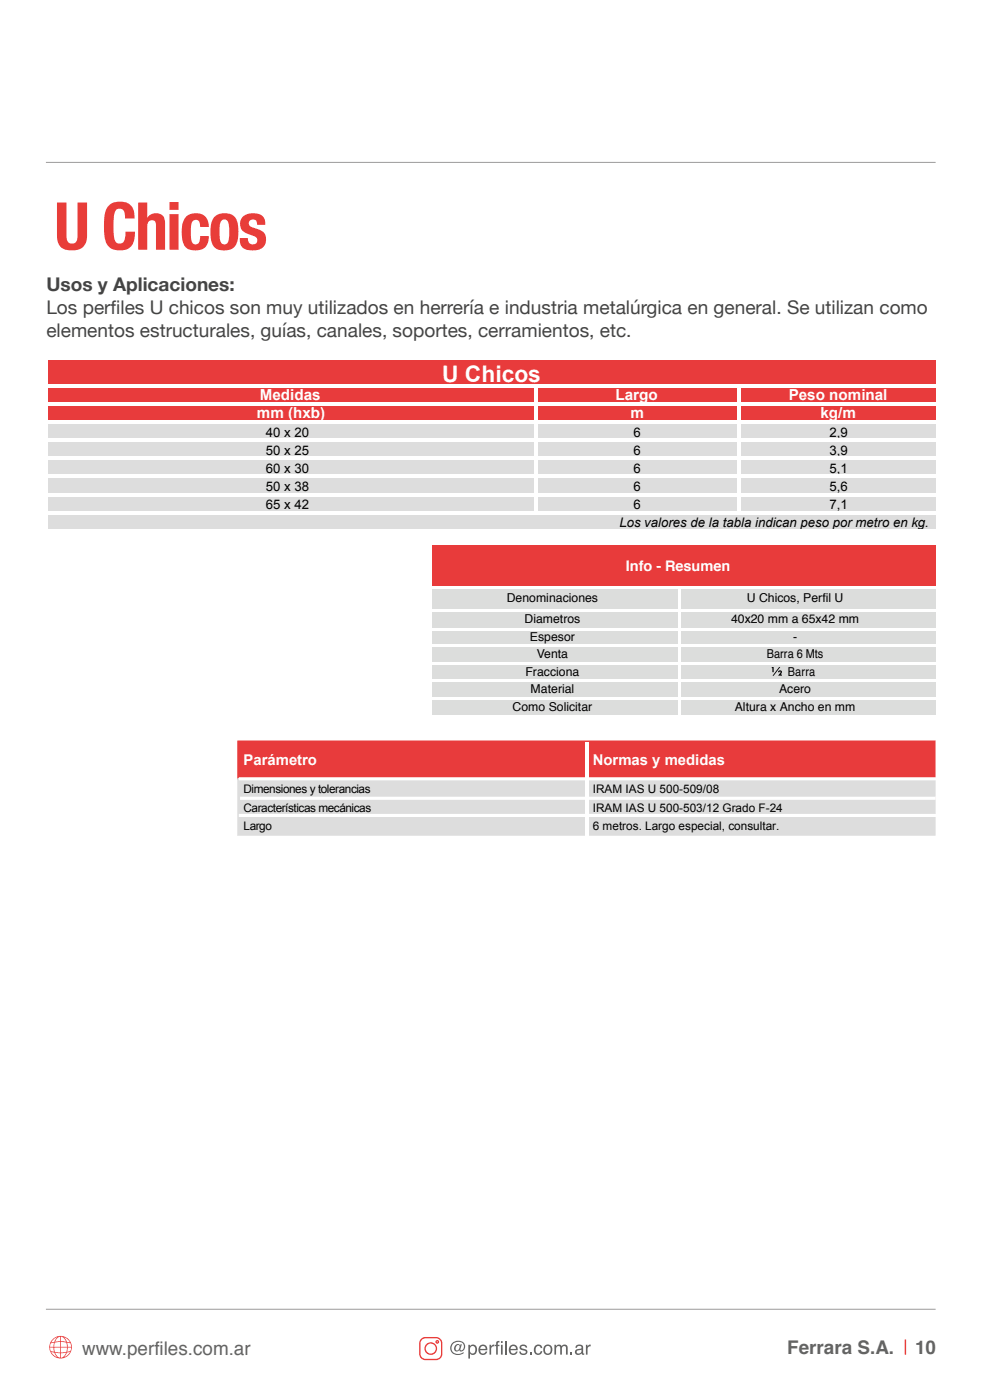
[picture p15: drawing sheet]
<svg xmlns="http://www.w3.org/2000/svg" width="210mm" height="297mm" viewBox="0 0 210 297" stroke-linecap="round" stroke-linejoin="round" font-family="sans-serif">
<defs><g id="words">
<text font-size="14" fill="#e83d39" x="11.5" y="53">U Chicos</text>
<text font-size="4.8" fill="#fff" x="93.8" y="80.9">U Chicos</text>
<g font-size="4" fill="#444">
<text x="9.8" y="61.8">Usos y Aplicaciones:</text>
<text x="9.8" y="66.6">Los perfiles U chicos son muy utilizados en herrería e industria metalúrgica en general. Se utilizan como</text>
<text x="9.8" y="71.4">elementos estructurales, guías, canales, soportes, cerramientos, etc.</text>
</g>
<g font-size="4" fill="#646463">
<text x="17.4" y="287.4">www.perfiles.com.ar</text>
<text x="167" y="287.2">Ferrara S.A.</text>
<text x="194.1" y="287.2">10</text>
</g>
<g font-size="3.2" fill="#fff">
<text x="54.5" y="88.8">mm (hxb)</text>
<text x="55.1" y="84.9">Medidas</text>
<text x="130.6" y="84.9">Largo</text>
<text x="133.8" y="88.8">m</text>
<text x="167.3" y="84.9">Peso nominal</text>
<text x="174" y="88.8">kg/m</text>
<text x="51.7" y="162.2">Parámetro</text>
<text x="125.8" y="162.2">Normas y medidas</text>
</g>
<text font-size="3.1" fill="#fff" x="132.7" y="121">Info - Resumen</text>
<text font-size="3" fill="#1d1d1b" x="76.5" y="287.5">https://www.instagram.com/perfiles.com.ar</text>
<g font-size="2.8">
<text x="56.4" y="92.6">40 x 20</text>
<text x="134.4" y="92.6">6</text>
<text x="175.9" y="92.6">2,9</text>
<text x="56.4" y="100.3">60 x 30</text>
<text x="56.4" y="96.4">50 x 25</text>
<text x="134.4" y="100.3">6</text>
<text x="134.4" y="96.4">6</text>
<text x="175.9" y="100.3">5,1</text>
<text x="175.9" y="96.4">3,9</text>
<text x="56.4" y="108">65 x 42</text>
<text x="56.4" y="104.1">50 x 38</text>
<text x="134.4" y="108">6</text>
<text x="134.4" y="104.1">6</text>
<text x="175.9" y="108">7,1</text>
<text x="175.9" y="104.1">5,6</text>
<text x="131.4" y="111.8">Los valores de la tabla indican peso por metro en kg.</text>
</g>
<g font-size="2.6">
<text x="107.5" y="127.7">Denominaciones</text>
<text x="158.4" y="127.7">U Chicos, Perfil U</text>
<text x="111.3" y="132.1">Diametros</text>
<text x="112.4" y="135.9">Espesor</text>
<text x="155.1" y="132.1">40x20 mm a 65x42 mm</text>
<text x="168.2" y="135.9">-</text>
<text x="111.5" y="143.4">Fracciona</text>
<text x="113.9" y="139.6">Venta</text>
<text x="162.6" y="139.6">Barra 6 Mts</text>
<text x="167.1" y="143.3">Barra</text>
<text x="112.5" y="147.1">Material</text>
<text x="165.3" y="147.1">Acero</text>
<text x="108.7" y="150.8">Como Solicitar</text>
<text x="155.9" y="150.8">Altura x Ancho en mm</text>
</g>
<g font-size="2.5">
<text x="51.7" y="168.2">Dimensiones y tolerancias</text>
<text x="51.7" y="172.2">Características mecánicas</text>
<text x="125.8" y="168.2">IRAM IAS U 500-509/08</text>
<text x="125.8" y="172.2">IRAM IAS U 500-503/12 Grado F-24</text>
<text x="51.7" y="176.1">Largo</text>
<text x="125.8" y="176.1">6 metros. Largo especial, consultar.</text>
</g>
</g></defs>
<path d="M9.7 34.5h188.8M9.7 277.8h188.8" fill="none" stroke="#9c9b9b" stroke-width=".21"/>
<path d="M192.1 284.2v3.2" fill="none" stroke="#e83d39" stroke-width=".21"/>
<path d="M192.1 284.2v3.2" fill="none" stroke="#e83d39" stroke-width=".3"/>
<path d="M9.7 75.6h189.6v14.3h-189.6z" fill="#e83b3c"/>
<path d="M9.7 89.6h189.6v23.3h-189.6z" fill="#ddd"/>
<g fill="#fff">
<path d="M9.4 75.6h.7v37.3h-.7z"/>
<path d="M198.6 76.3h.7v36.6h-.7z"/>
<path d="M113.3 82.2h.6v26.9h-.6z"/>
<path d="M156.4 82.2h.7v26.9h-.7z"/>
<path d="M10.1 75.6h189.2v.7h-189.2z"/>
<path d="M10.1 81.6h189.2v.6h-189.2z"/>
<path d="M10.1 85.4h189.2v.7h-189.2z"/>
<path d="M10.1 89.3h189.2v.6h-189.2z"/>
<path d="M10.1 93.1h189.2v.6h-189.2z"/>
<path d="M10.1 96.9h189.2v.7h-189.2z"/>
<path d="M10.1 100.8h189.2v.6h-189.2z"/>
<path d="M10.1 104.6h189.2v.6h-189.2z"/>
<path d="M10.1 108.4h189.2v.7h-189.2z"/>
<path d="M10.1 112.3h189.2v.6h-189.2z"/>
</g>
<g fill="#646463">
<path d="M103.8 285.3h.4v.3l.3-.3 .3-.1v.4a.54 .54 0 0 0-.6 .6v1.2h-.4z"/>
<path d="M105.3 284.6l.6-.1v.3h-.2l-.1 .2v.3h.3v.3h-.3v1.8h-.4v-1.8h-.2v-.3h.2z"/>
<path d="M96.9 285.4a.54 .54 0 0 0-.3 .6 .54 .54 0 0 0 .5 .5 .66 .66 0 0 0 .1-1.2zM95.9 284.9a1.52 1.52 0 0 1 1.7-.5 1.52 1.52 0 0 1 1 1.5 .67 .67 0 0 1-.4 .7 .67 .67 0 0 1-.8-.2v-.1a.63 .63 0 0 1-.9 .3 .63 .63 0 0 1-.1-1 .6 .6 0 0 1 .6-.5 .6 .6 0 0 1 .6 .4l.1-.3h.3l-.3 1.2a.48 .48 0 0 0 .5 0 .48 .48 0 0 0 .2-.5 1.22 1.22 0 0 0-.7-1.2 1.22 1.22 0 0 0-1.4 .2 1.35 1.35 0 0 0-.2 1.9 1.35 1.35 0 0 0 1.8 .3l.4-.2 .1 .1a1.64 1.64 0 0 1-2.1 .3 1.64 1.64 0 0 1-.6-2.1z"/>
<path d="M99.9 285.7a.83 .83 0 0 0-.2 .9 .83 .83 0 0 0 .7 .5 .88 .88 0 0 0 .4-.8 .88 .88 0 0 0-.5-.8zM99.3 285.3h.4v.3a.91 .91 0 0 1 1.2-.2 .91 .91 0 0 1 .3 1.2 .83 .83 0 0 1-.6 .8 .83 .83 0 0 1-.9-.3v1.1h-.4z"/>
<path d="M102 285.7l-.1 .5h1.1a.57 .57 0 0 0-.3-.6 .57 .57 0 0 0-.7 .1zM101.8 285.6a.95 .95 0 0 1 1.1-.2 .95 .95 0 0 1 .5 1h-1.5a.59 .59 0 0 0 .4 .7 .59 .59 0 0 0 .7-.4h.3a.98 .98 0 0 1-1.2 .7 .98 .98 0 0 1-.6-1.3z"/>
<path d="M106.3 285.3h.3v2.1h-.3zM106.3 284.5h.3v.4h-.3z"/>
</g>
<path d="M107.3 284.5v2.9" fill="none" stroke="#646463" stroke-width=".35"/>
<g fill="#646463">
<path d="M110.4 285.4a.86 .86 0 0 1 1.4 .5h-.3a.45 .45 0 0 0-.5-.4 .45 .45 0 0 0-.4 .4l.2 .2a.9 .9 0 0 1 1.1 .8 .92 .92 0 0 1-1 .5 .92 .92 0 0 1-.8-.7h.4a.52 .52 0 0 0 .5 .5 .52 .52 0 0 0 .5-.5l-.1-.1a1.07 1.07 0 0 1-1.2-.9z"/>
<path d="M112.4 287h.4v.4h-.4z"/>
<path d="M113.5 285.5a.86 .86 0 0 1 .9-.3 .86 .86 0 0 1 .6 .8h-.3a.58 .58 0 0 0-.8-.4 .58 .58 0 0 0-.3 .8 .55 .55 0 0 0 .4 .7 .55 .55 0 0 0 .7-.5h.3a.94 .94 0 0 1-1.2 .8 .94 .94 0 0 1-.5-1.4z"/>
<path d="M117.6 285.3h.4v.3a.68 .68 0 0 1 1.1 0 .69 .69 0 0 1 .8-.4 .69 .69 0 0 1 .5 .8v1.4h-.3v-1.5a.45 .45 0 0 0-.6-.3 .45 .45 0 0 0-.3 .6v1.2h-.4v-1.4a.47 .47 0 0 0-.6-.4 .47 .47 0 0 0-.2 .7v1.1h-.4z"/>
<path d="M121 287h.4v.4h-.4z"/>
<path d="M124.3 285.3h.3v.3l.4-.3 .3-.1v.4a.54 .54 0 0 0-.7 .6v1.2h-.3z"/>
<path d="M108.5 285.7l-.2 .5h1.2a.57 .57 0 0 0-.4-.6 .57 .57 0 0 0-.6 .1zM108.2 285.6a.95 .95 0 0 1 1.2-.2 .95 .95 0 0 1 .4 1h-1.5a.59 .59 0 0 0 .4 .7 .59 .59 0 0 0 .7-.4h.4a.98 .98 0 0 1-1.3 .7 .98 .98 0 0 1-.5-1.3z"/>
<path d="M115.9 285.6a.79 .79 0 0 0-.3 1.1 .79 .79 0 0 0 1 .3 .79 .79 0 0 0 .2-1 .79 .79 0 0 0-.9-.4zM115.5 285.5a1.06 1.06 0 0 1 1.7 .8 1.06 1.06 0 0 1-1.5 1l-.4-.6v-.7z"/>
<path d="M122.4 286.6a.5 .5 0 0 0 .5 .6 .5 .5 0 0 0 .4-.6v-.3zM122.2 285.5a.9 .9 0 0 1 1.5 .3v1.3h.2v.3h-.4l-.1-.3a.7 .7 0 0 1-1.1 .3 .7 .7 0 0 1 0-1.1l1-.3a.47 .47 0 0 0-.4-.5 .47 .47 0 0 0-.5 .4h-.3z"/>
</g>
<g fill="#e83d39">
<path d="M14.2 286.9l.6-.1-.4 .6-.8 .5zM10.9 286.8l.6 .1 .6 1-.8-.5zM11.3 284.2l.8-.5-.6 1-.6 .1zM13.6 283.7l.8 .5 .4 .6-.6-.1zM14.2 284.8l.7 .2 .2 .7h-.7zM12.9 285.9h1.3l-.1 .9-1.2 .1zM12.9 287.1l1.1-.1a1.46 1.46 0 0 1-1.1 1zM11.7 287l1.1 .1v.9a1.46 1.46 0 0 1-1.1-1zM11.5 285.9h1.3v1l-1.2-.1zM11.6 284.8l1.2-.1v1h-1.3zM12.1 283.9l.7-.3v.9l-1.1 .1zM12.9 283.6a1.46 1.46 0 0 1 1.1 1l-1.1-.1zM12.9 284.7l1.2 .1 .1 .9h-1.3zM10.8 285l.7-.2-.2 .9h-.7zM10.6 285.9h.7l.2 .9-.7-.2zM14.4 285.9h.7l-.2 .7-.7 .2zM10.5 285.8a2.4 2.4 0 0 0 4.7 0 2.4 2.4 0 0 0-4.7 0z"/>
<path d="M89.6 284.1l.6-.2h2.3a1.04 1.04 0 0 1 1 1.1v2.2a1.04 1.04 0 0 1-1 1.1h-2.3a1.04 1.04 0 0 1-1-1.1v-2.2zM89.2 284.2l-.3 .8v2.2a1.33 1.33 0 0 0 1.3 1.4h2.3a1.33 1.33 0 0 0 1.3-1.4v-2.2a1.33 1.33 0 0 0-1.3-1.4l-2.7 .1z"/>
<path d="M90.3 286.1a1.06 1.06 0 0 1 2.1 0 1.06 1.06 0 0 1-2.1 0zM90 286.1a1.35 1.35 0 0 0 2.7 0 1.35 1.35 0 0 0-2.7 0z"/>
<path d="M92.6 284.7a.15 .15 0 0 1 .3 0 .15 .15 0 0 1-.3 0zM92.4 284.7a.4 .4 0 0 0 .7 0 .4 .4 0 0 0-.7 0z"/>
</g>
<path d="M9.4 115h189.9v37.2h-189.9z" fill="#fff"/>
<path d="M91.2 115.6h107.3v9h-107.3z" fill="#e83b3b"/>
<path d="M91.2 124.5h107.3v27.7h-107.3z" fill="#dcdddc"/>
<g fill="#fff">
<path d="M90.9 115.6h.6v36.3h-.6z"/>
<path d="M143.8 124.6h.6v27.6h-.6z"/>
<path d="M91.5 124.4h107v.6h-107z"/>
<path d="M91.5 129.2h107v.6h-107z"/>
<path d="M91.5 136.7h107v.6h-107z"/>
<path d="M91.5 133.2h107v.6h-107z"/>
<path d="M91.5 140.4h107v.6h-107z"/>
<path d="M91.5 144.1h107v.7h-107z"/>
<path d="M91.5 147.9h107v.6h-107z"/>
<path d="M91.2 151.6h107.3v.6h-107.3z"/>
</g>
<path d="M165.2 142.3a.46 .46 0 0 1 .7 .1 .46 .46 0 0 1-.3 .7h.3v.2h-.8l.5-.7-.1-.1-.5 .1zM165.3 141.5h.2l-1.4 1.9h-.2zM163.7 141.5h.4v1.1h-.3z" fill="#000"/>
<path d="M50.3 157.1h148.2v8.3h-148.2z" fill="#e83b3c"/>
<path d="M50.3 165h148.2v12.3h-148.2z" fill="#ddd"/>
<g fill="#fff">
<path d="M124.1 157.4h.6v19.9h-.6z"/>
<path d="M50.7 172.7h148.6v.6h-148.6z"/>
<path d="M50.7 164.9h148.6v.7h-148.6z"/>
<path d="M50.9 169h147.6v.7h-147.6z"/>
</g>
<use href="#words"/>
</svg>
